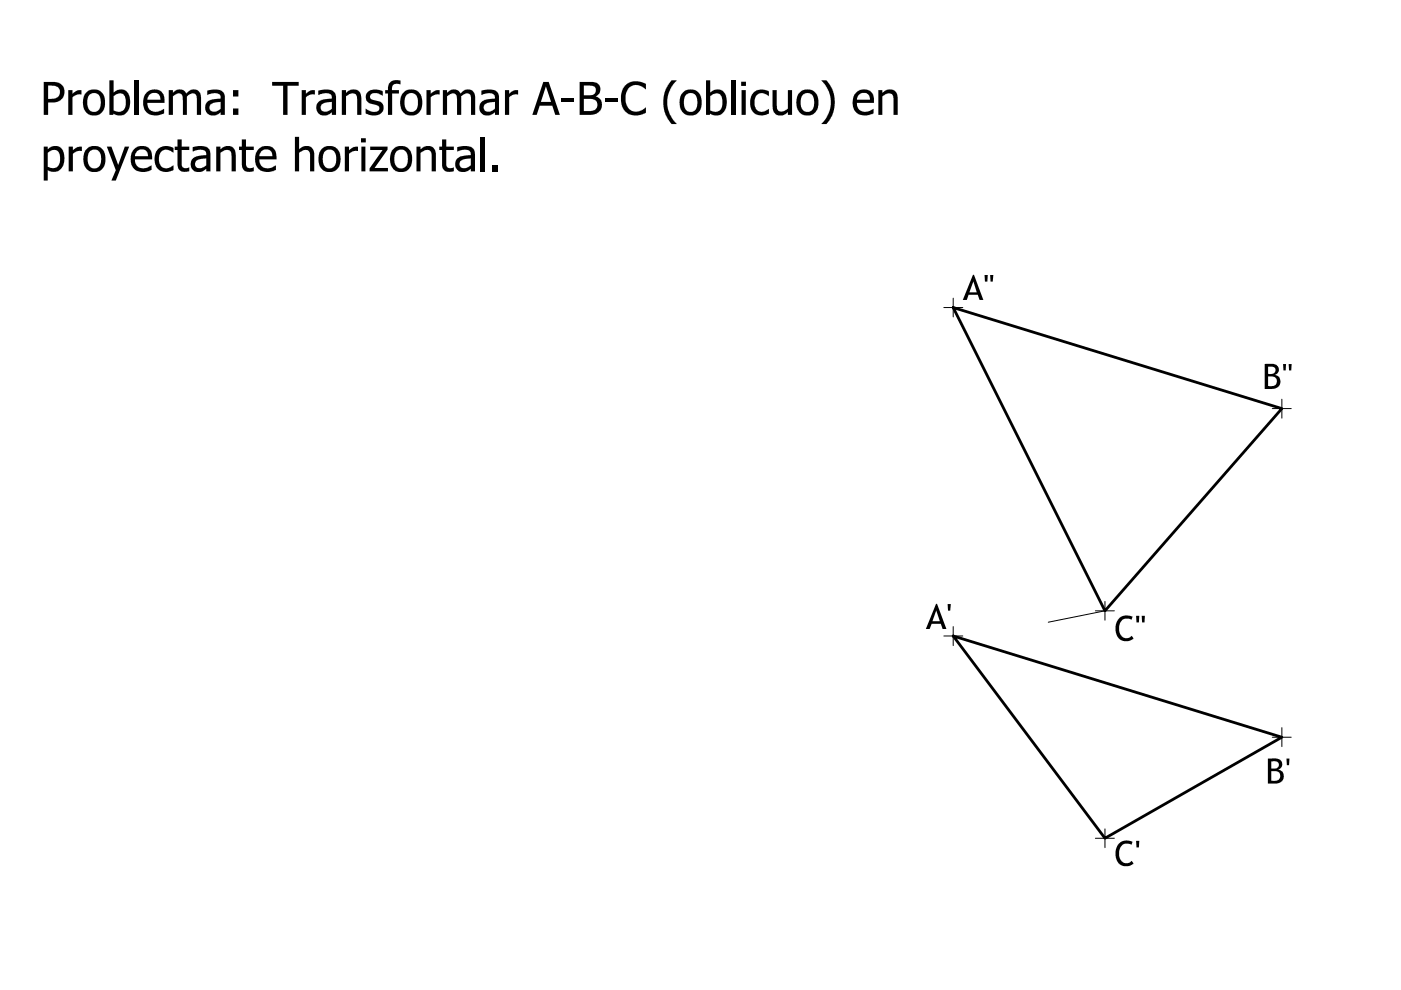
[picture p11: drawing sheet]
<svg xmlns="http://www.w3.org/2000/svg" width="297mm" height="210mm" viewBox="0 0 297 210" stroke-linecap="round" stroke-linejoin="round" font-family="sans-serif">
<g fill="#000">
<path d="M82.6 17.6a2.43 2.43 0 0 1 2.3-.5v.8h-.1a1.12 1.12 0 0 0-1.3 0 1.12 1.12 0 0 0-.4 1.2h1.5v.7h-1.5v4.6h-.8v-4.6h-.6v-.7h.6v-.8zM14.5 19.1h.9v.8l1-.7 .9-.1v.9h-.9l-1 .6v3.8h-.9zM14.6 31.1h.9v.7l1-.6 .9-.1v.9h-.9l-1 .6v3.7h-.9zM22.6 31.1h1l1.5 3.9 1.4-3.9h.9l-2.8 7.2h-1l1-2.2zM28.5 17h.9v7.4h-.9zM33.6 31.6l.5-.4 .9-.2h1l.8 .4v1l-.8-.5a1.63 1.63 0 0 0-1.8 .2 1.63 1.63 0 0 0-.5 1.7l.1 .7a1.68 1.68 0 0 0 2.9 .6l.1 .9-1.3 .5-1-.1-1.2-.7-.5-1.3v-1l.3-1.2zM37.6 29.6h.9v1.5h1.6v.7h-1.6v2.5a.99 .99 0 0 0 .2 1.2 .99 .99 0 0 0 1.2 .1l.2-.1v.8l-.6 .1a1.48 1.48 0 0 1-1.9-1.7v-2.9h-.6v-.7h.6zM35.8 19.1h.9v.6a1.61 1.61 0 0 1 2.8 .2l.4-.5a1.59 1.59 0 0 1 1.9-.3 1.59 1.59 0 0 1 .8 1.8v3.5h-.9v-3.3a1 1 0 0 0-1.1-1.3 1.08 1.08 0 0 0-1 1.1v3.5h-.8v-3.2a1.08 1.08 0 0 0-1-1.4l-1.1 .6v4h-.9zM45.8 31.1h.9v.6l.7-.5 .6-.2a1.69 1.69 0 0 1 2 1.9v3.4h-.9v-3.3a1.09 1.09 0 0 0-.6-1.2 1.09 1.09 0 0 0-1.3 .3l-.5 .3v3.9h-.9zM51.3 29.6h.9v1.5h1.6v.7h-1.6v2.5a1 1 0 0 0 .3 1.2 1 1 0 0 0 1.2 0l.1 .8-.9 .1a1.45 1.45 0 0 1-1.6-1.7v-2.9h-.6v-.7h.6zM57.7 17.4h5.6v.8h-2.3v6.2h-1v-6.2h-2.3zM62.5 29h.9v2.7l.3-.3a1.71 1.71 0 0 1 2-.3 1.71 1.71 0 0 1 .9 1.8v3.4h-.9v-3.1a1.11 1.11 0 0 0-.5-1.3 1.11 1.11 0 0 0-1.4 .2l-.4 .3v3.9h-.9z"/>
<path d="M64 19.1h.9v.8l1.1-.8h.8v.9l-1.2 .1-.7 .5v3.8h-.9zM73.1 31.1h.9v.7l1-.6 .9-.1v.9l-1.2 .1-.7 .5v3.7h-.9zM72.5 19.1h.9v.6l.9-.6a1.67 1.67 0 0 1 1.7 .2 1.67 1.67 0 0 1 .6 1.6v3.5h-.9v-3.1a1.13 1.13 0 0 0-1-1.5l-.7 .2-.6 .4v4h-.9zM78 19.5l.6-.4 .6-.1 1.2 .1 .8 .3v.9l-1.2-.5a.96 .96 0 0 0-1.1 0 .96 .96 0 0 0-.4 1l.5 .4 .9 .2a1.55 1.55 0 0 1 1.4 1.7 1.55 1.55 0 0 1-1.7 1.4l-1-.1-1.1-.3v-1.1l1.3 .7a1.09 1.09 0 0 0 1.6-.8 1.71 1.71 0 0 0-1.7-.9 1.46 1.46 0 0 1-.7-2.5zM78.5 31.1h3.7v.6l-2.8 3.9h2.9v.7h-3.9v-.6l2.7-3.9h-2.6zM88.3 31.1h.9v.6l.3-.3a1.71 1.71 0 0 1 2-.3 1.71 1.71 0 0 1 .9 1.8v3.4h-.9v-3.1a1.11 1.11 0 0 0-.5-1.3 1.11 1.11 0 0 0-1.4 .2l-.4 .3v3.9h-.9zM90.4 19.1h.9v.8l.6-.5a1.39 1.39 0 0 1 1.3-.3v.9h-.9l-1 .6v3.8h-.9zM93.7 29.6h.9v1.5h1.6v.7h-1.6v2.5a1.02 1.02 0 0 0 .3 1.2 1.02 1.02 0 0 0 1.3 0v.8l-.6 .1a1.47 1.47 0 0 1-1.9-1.7v-2.9h-.6v-.7h.6zM93.9 19.1h.9v.6l.4-.3a1.54 1.54 0 0 1 2.4 .5l.5-.5a1.57 1.57 0 0 1 1.9-.2 1.57 1.57 0 0 1 .8 1.7v3.5h-.9v-3.3a1.03 1.03 0 0 0-.5-1.2 1.03 1.03 0 0 0-1.4 .3 .44 .44 0 0 0-.2 .7v3.5h-.9v-3.5a.96 .96 0 0 0-.5-1 .96 .96 0 0 0-1.2 .2l-.4 .3v4h-.9zM101.9 29h.9v7.3h-.9zM104.4 35h1.1v1.3h-1.1zM107.1 19.1h.8v.8l1.2-.8h.8v.9l-1.2 .1-.8 .5v3.8h-.8z"/>
<path d="M119.1 20.9h2.7v.8h-2.7zM128.3 20.9h2.6v.8h-2.6zM132.6 18l.8-.5 .9-.3 1.5 .1 1.1 .5v1.1l-1.1-.7-.9-.2-.9 .2-.8 .5-.6 1.5 .1 1.5 .5 1.2a2.6 2.6 0 0 0 3.7-.1v1.1l-1.7 .6-1.7-.2-1-.8-.7-1.3-.1-2 .3-1.2zM142.4 17l1.1 .1-.9 .9-.7 1.4-.4 1.6v1.4l.6 2 1.4 1.9h-1.1l-.3-.4-1-1.8-.4-1.4-.1-1.6 .3-1.4 .8-1.7zM155 17h.9v7.4h-.9zM159.8 19.6l.9-.5 1.4-.1 .9 .4v1l-.6-.4a1.65 1.65 0 0 0-1.9 .1 1.65 1.65 0 0 0-.5 1.8v.4a1.63 1.63 0 0 0 1.1 1.4 1.63 1.63 0 0 0 1.8-.5l.1-.1v1l-1.3 .4-1-.1a2.83 2.83 0 0 1-1.5-3.9zM163.8 19.1h.9v3.1a1.13 1.13 0 0 0 1 1.5l.6-.2 .7-.5v-3.9h.9v5.3h-.9v-.6l-.6 .5-.7 .2a1.73 1.73 0 0 1-1.9-2zM174.2 17h1l.6 .7 .7 1.4 .5 1.7v1.7l-.3 1.3-.7 1.5-.8 1h-1l1-1.3 .7-1.4 .2-1.4v-1.4l-.3-1.4-.5-.9zM186.2 19.1h.9v.6l.4-.3a1.72 1.72 0 0 1 2-.3 1.72 1.72 0 0 1 .8 1.8v3.5h-.9v-3.2a1.11 1.11 0 0 0-.5-1.3 1.11 1.11 0 0 0-1.4 .2l-.4 .3v4h-.9zM208.7 58.3h.7l-.1 1.4h-.5zM209.9 58.3h.7l-.1 1.4h-.5zM272 77.2h.7l-.1 1.3h-.5z"/>
<path d="M273.2 77.2h.7l-.1 1.3h-.5zM200.9 128.1h.7l-.1 1.4h-.5zM237.1 131.3l.6-.5 .6-.3h1.1l.7 .3-.2 .6-.6-.2h-.8l-.6 .3-.5 .9-.1 1.3 .3 1 .6 .5 1.1 .1 .6-.5 .4 .6-.1 .1-1 .4h-.9l-.7-.2-.7-.7-.3-1-.1-1.2 .2-.9zM240.9 130.6h.7l-.1 1.4h-.5zM242.1 130.6h.6v1.4h-.6zM237.1 179l.5-.5 .8-.3h1l.7 .3-.2 .6-.7-.2h-.7l-.5 .2-.7 1.2v1.2l.3 .9 .6 .5 .9 .1 .4-.1 .4-.4 .4 .6-.1 .1-.8 .4-1.1 .1-.7-.3-.4-.4-.4-.6-.3-.9 .1-1.3zM240.9 178.3h.7l-.1 1.4h-.5zM272.8 160.8h.6l-.1 1.4h-.5z"/>
<path d="M9.3 17.4h2.3l1 .3a2.23 2.23 0 0 1 .9 2.7 2.23 2.23 0 0 1-2.5 1.3h-.8v2.7h-.9zM10.2 18.1v2.9l.9-.1a1.42 1.42 0 0 0 1.6-1.5 1.42 1.42 0 0 0-1.7-1.3z"/>
<path d="M9.3 31.1h.8v.5l.9-.6h.6a2 2 0 0 1 2 2.3l-.1 1.6-.4 .7-.5 .4a2.35 2.35 0 0 1-2.5 .1v2.2h-.8zM10.2 32.3l-.1 .1v3l.6 .2a1.6 1.6 0 0 0 2-1.9v-.8a1.33 1.33 0 0 0-.9-1.1 1.33 1.33 0 0 0-1.5 .4z"/>
<path d="M18.3 19.6l1-.6h1.1l.9 .3 .6 .7 .4 1.2-.1 1.4-.3 .9-.6 .6-.9 .4-1.1-.1-.7-.3-.5-.5-.4-.9-.1-1.1 .1-1.1zM19 20l-.3 .5-.2 .8 .1 1.2a1.39 1.39 0 0 0 1.6 1.2 1.39 1.39 0 0 0 1.1-1.6v-.9a1.41 1.41 0 0 0-.7-1.4 1.41 1.41 0 0 0-1.6 .2z"/>
<path d="M18.4 31.6l1-.6h1l.9 .3 .6 .5 .4 1.1 .1 1.4-.4 1.1-.7 .7-.8 .4h-1l-.7-.3-.6-.6-.4-.9-.1-1.1 .1-1.1zM19.1 32l-.3 .5-.2 .7 .1 1.5a1.4 1.4 0 0 0 1.7 1 1.4 1.4 0 0 0 1-1.6l-.1-1.3a1.35 1.35 0 0 0-2.2-.8z"/>
<path d="M24.2 20.3l-.1 3.1 .3 .2a1.57 1.57 0 0 0 1.8-.2 1.57 1.57 0 0 0 .5-1.7v-.5a1.36 1.36 0 0 0-.9-1.4 1.36 1.36 0 0 0-1.5 .4zM23.2 17h.9v2.7l.7-.6 .7-.1a2.11 2.11 0 0 1 2.1 2.3l-.2 1.7-.9 1.2-.8 .3-.9-.1-.7-.3-.1 .3h-.8z"/>
<path d="M28.4 31.7l.9-.7h.8a2.05 2.05 0 0 1 2.2 2.3v.5h-3.7l.1 .6 .2 .6a2.24 2.24 0 0 0 3.2 .1v.9l-.9 .4h-1.5l-1.3-.6-.5-.9-.2-1.1 .2-1.2zM29.1 32l-.4 .5-.1 .6h2.8a1.34 1.34 0 0 0-.8-1.4 1.34 1.34 0 0 0-1.5 .3z"/>
<path d="M31.2 19.6l.8-.5 1.4-.1 1 .6 .3 .6 .2 .8v.8h-3.7l.2 .8a1.98 1.98 0 0 0 3.1 .7l.3-.2v.9l-1.4 .5-1.7-.2-.8-.7-.5-1.1v-1.1l.2-1zM31.7 20.1l-.4 .5-.1 .5h2.8a1.36 1.36 0 0 0-.8-1.4 1.36 1.36 0 0 0-1.5 .4z"/>
<path d="M41.7 34.1a.98 .98 0 0 0-.1 1.3 .98 .98 0 0 0 1.3 .2l.8-.5v-1.5l-1.2 .1zM40.9 31.2l1.1-.2h1.3a1.46 1.46 0 0 1 1.3 1.7v3.6h-.9v-.5l-.8 .5-.6 .2a1.72 1.72 0 0 1-1.9-1.8 1.72 1.72 0 0 1 1.9-1.7l.8-.1a.54 .54 0 0 0 .7-.3 .54 .54 0 0 0-.4-.7l-1-.2-1.5 .4z"/>
<path d="M44.7 22.1a.96 .96 0 0 0-.2 1.2 .96 .96 0 0 0 1.3 .3l1-.5v-1.5l-1.5 .2zM43.9 19.2l1.2-.2 1.3 .1a1.47 1.47 0 0 1 1.3 1.7v3.6h-.9v-.6l-.7 .5-.7 .2a1.72 1.72 0 0 1-1.9-1.7 1.72 1.72 0 0 1 1.8-1.7l.8-.2a.5 .5 0 0 0 .7-.2 .5 .5 0 0 0-.3-.7l-.4-.2-.7-.1-1.5 .4z"/>
<path d="M49.4 19.1h1.1v1.4h-1.1zM49.4 23h1.1v1.4h-1.1z"/>
<path d="M54.7 31.7l1-.7h.8a2.05 2.05 0 0 1 2.1 2.3v.5h-3.6l.1 .8 .2 .4a2.24 2.24 0 0 0 3.2 .1v.9l-1 .4h-1.4l-1.3-.6-.6-.9-.1-1.1 .1-1.2zM55.5 32l-.5 .7v.4h2.7a1.34 1.34 0 0 0-.7-1.4 1.34 1.34 0 0 0-1.5 .3z"/>
<path d="M68.2 22.2a1 1 0 0 0 .1 1.3 1 1 0 0 0 1.3 .1l.8-.5v-1.5l-1.5 .2zM67.5 19.2l1.2-.2 1.2 .1a1.46 1.46 0 0 1 1.3 1.7v3.6h-.8v-.6l-.8 .5-.6 .2a1.72 1.72 0 0 1-1.9-1.7 1.72 1.72 0 0 1 1.8-1.7l.8-.2a.47 .47 0 0 0 .7-.2 .47 .47 0 0 0-.3-.6l-.4-.3-.7-.1-1.5 .4z"/>
<path d="M68.1 31.7l.4-.4 .9-.3h1.1l.6 .3 .5 .4 .5 1 .1 1.2-.2 1.3-.8 .9-.7 .3-1.1 .1-.9-.4-.5-.5-.4-1.1-.1-1.2 .2-.9zM69 32l-.5 .9v1.6a1.43 1.43 0 0 0 1.7 1.2 1.43 1.43 0 0 0 1.1-1.8l-.1-1.2a1.34 1.34 0 0 0-2.2-.7z"/>
<path d="M76.6 31.1h.9v5.2h-.9zM76.5 29.3h1.1v.9h-1.1z"/>
<path d="M83.4 31.6l.7-.5 1.3-.1 1 .3 .5 .5 .4 1.1 .1 1.2-.4 1.2-.6 .8-.9 .4h-1l-.7-.3-.6-.6-.4-.7-.1-1.4 .2-1.2zM84.1 32l-.3 .5-.2 .7 .1 1.5a1.41 1.41 0 0 0 1.8 .9 1.41 1.41 0 0 0 .9-1.7v-.4a1.45 1.45 0 0 0-.6-1.6 1.45 1.45 0 0 0-1.7 .1z"/>
<path d="M85.6 19.6l.9-.6h1.2l.8 .3 .7 .7 .3 1.4v1.1l-.4 1.1-.7 .6-.7 .3-1.2-.1-.6-.2-.7-.8-.3-1-.1-1 .3-1.1zM86.3 20l-.5 1 .1 1.7a1.41 1.41 0 0 0 1.7 1 1.41 1.41 0 0 0 1-1.8v-.8a1.39 1.39 0 0 0-.8-1.3 1.39 1.39 0 0 0-1.5 .2z"/>
<path d="M97.6 34.2a1.03 1.03 0 0 0 .2 1.3 1.03 1.03 0 0 0 1.3 0l.7-.4v-1.5l-1.5 .2zM96.9 31.2l1.2-.2h1.3a1.54 1.54 0 0 1 1.3 1.7v3.6h-.9v-.5l-.7 .5-.7 .2a1.72 1.72 0 0 1-1.9-1.7 1.72 1.72 0 0 1 1.8-1.8l.8-.1a.54 .54 0 0 0 .8-.3 .54 .54 0 0 0-.4-.7l-1-.2-1.6 .4z"/>
<path d="M102.7 22.2a1.03 1.03 0 0 0 .2 1.3 1.03 1.03 0 0 0 1.4 0l.6-.5v-1.4l-1.4 .2zM102.1 19.2l1.2-.2 1.3 .1a1.48 1.48 0 0 1 1.2 1.7v3.6h-.9v-.6l-.3 .3a1.75 1.75 0 0 1-2.9-.7 1.75 1.75 0 0 1 1.8-2.3l.8-.2a.51 .51 0 0 0 .7-.2 .51 .51 0 0 0-.4-.7l-.4-.2-.6-.1-1.5 .4z"/>
<path d="M115.2 17.4h1.1l2.4 7h-1l-.6-2h-2.7l-.6 2h-.9zM115.7 18.3l-1 3.3h2.1z"/>
<path d="M122.9 17.4h2.9a1.58 1.58 0 0 1 1.5 1.3 1.58 1.58 0 0 1-1 1.8l.5 .2a2.1 2.1 0 0 1 .6 2.5 2.1 2.1 0 0 1-2.3 1.2h-2.2zM123.8 18.1v2.1h1a1.12 1.12 0 0 0 1.4-.5 1.12 1.12 0 0 0-.2-1.4l-.5-.1zM123.8 21v2.6h1.3a1.33 1.33 0 0 0 1.6-1.4 1.33 1.33 0 0 0-1.7-1.2z"/>
<path d="M144.8 19.6l1-.6h1.1l.8 .3 .7 .7 .4 1.2-.1 1.4-.4 1-.6 .5-.8 .4-1.1-.1-.7-.3-.5-.5-.4-.9-.1-1.1 .1-1.1zM145.5 20l-.5 1.1 .1 1.4a1.39 1.39 0 0 0 1.6 1.2 1.39 1.39 0 0 0 1.1-1.6v-.9a1.41 1.41 0 0 0-.8-1.4 1.41 1.41 0 0 0-1.5 .2z"/>
<path d="M150.7 20.3l-.1 3.1 .3 .2a1.57 1.57 0 0 0 1.7-.2 1.57 1.57 0 0 0 .6-1.7v-.5a1.36 1.36 0 0 0-.9-1.4 1.36 1.36 0 0 0-1.6 .4zM149.7 17h.9v2.7l.7-.6 .7-.1a2.16 2.16 0 0 1 2.1 2.6l-.2 1.4-.5 .8-.4 .4-.8 .3-.9-.1-.7-.3-.1 .3h-.8z"/>
<path d="M157.2 19.1h.9v5.3h-.9zM157.1 17.3h1.1v.9h-1.1z"/>
<path d="M169.5 19.6l1.1-.6h1.1l.8 .3 .6 .7 .4 .9v1.4l-.3 1-.7 .8-.8 .4-1.2-.1-.6-.3-.5-.5-.4-.9-.2-1.1 .2-1.1zM170.3 20l-.4 .5-.1 .8 .1 1.4a1.4 1.4 0 0 0 1.7 1 1.4 1.4 0 0 0 1-1.6v-.9a1.42 1.42 0 0 0-.8-1.3 1.42 1.42 0 0 0-1.5 .1z"/>
<path d="M181.4 19.7l1-.6 .7-.2 .8 .2a2.08 2.08 0 0 1 1.4 2.3v.4h-3.6v.4a1.83 1.83 0 0 0 3 1.2l.5-.3v.9l-1.4 .5-1.4-.1-1-.7-.5-.8-.1-1.3 .1-1zM182.2 20l-.4 .5-.1 .6h2.7a1.32 1.32 0 0 0-.7-1.4 1.32 1.32 0 0 0-1.5 .3z"/>
<path d="M206.3 58.3h.2l2 5.3h-.8l-.4-1.1h-1.9l-.4 1.1h-.9zM206.4 59.7l-.9 2.3h1.6z"/>
<path d="M268.1 77.2l1.9-.1 .7 .3 .4 .7a1.13 1.13 0 0 1-.8 1.4l.5 .2 .5 .5 .2 .9-.3 .7-.9 .6-2.2 .1zM268.9 77.7v1.6h.8a.81 .81 0 0 0 .7-1.1 .81 .81 0 0 0-1.2-.5zM268.9 79.8v2h.8a1.04 1.04 0 0 0 1-1.2 1.04 1.04 0 0 0-1.3-.8z"/>
<path d="M198.5 128h.2l2 5.4h-.8l-.4-1.1h-2l-.4 1.1h-.8zM198.5 129.4l-.8 2.3h1.6z"/>
<path d="M268.8 160.8h2l.6 .3 .4 .5v.9l-.4 .5-.4 .2 .4 .1 .6 .5 .2 .9-.3 .8-.7 .5-2.4 .1zM269.5 161.4v1.6h.8a.81 .81 0 0 0 .8-1 .81 .81 0 0 0-1.1-.6zM269.5 163.5v2h.8a1.04 1.04 0 0 0 1.1-1.1 1.04 1.04 0 0 0-1.3-.9z"/>
</g>
<path d="M202.1 65.2l69.7 21.4-37.5 42.9zM202.1 134.8l69.7 21.5-37.5 21.4z" fill="none" stroke="#000" stroke-width=".59"/>
<g fill="none" stroke="#000" stroke-width=".21">
<path d="M200.1 65.2h4M202.1 63.2v4M269.7 86.6h4.1M271.8 84.6v4.1M200.1 134.8h4M202.1 132.9v4M232.2 129.5h4.1M234.3 127.5v4M234.3 129.5l-12.1 2.4M269.7 156.3h4.1M271.8 154.3v4M232.2 177.7h4.1"/>
<path d="M234.3 175.7v4"/>
</g>
</svg>
